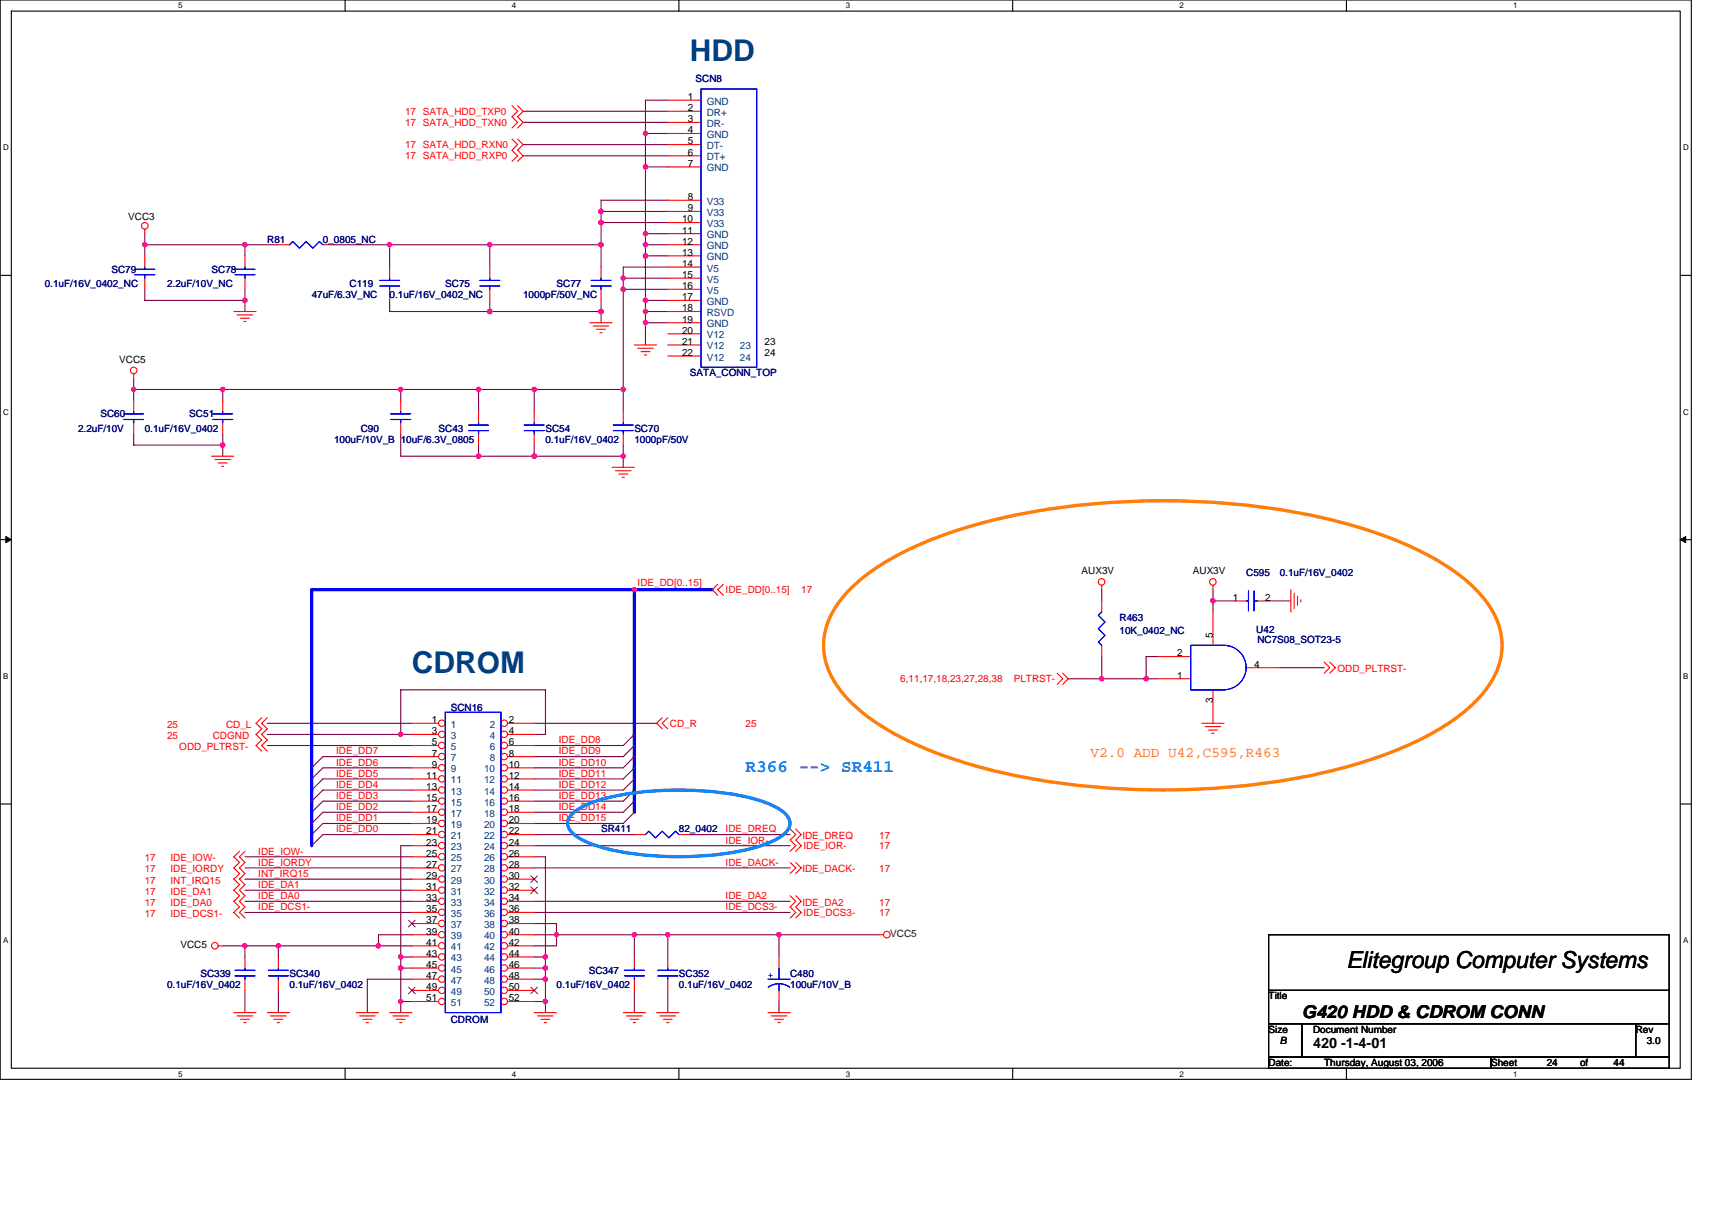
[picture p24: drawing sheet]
<svg xmlns="http://www.w3.org/2000/svg" width="297mm" height="210mm" viewBox="0 0 297 210" stroke-linecap="round" stroke-linejoin="round" font-family="sans-serif">
<defs><g id="words">
<g font-size="5.2" fill="#004080">
<text x="119.7" y="10.6">HDD</text>
<text x="71.5" y="116.8">CDROM</text>
</g>
<text font-size="4" x="233.6" y="167.9">Elitegroup Computer Systems</text>
<text font-size="3.1" fill="#0080ff" x="129.4" y="133.8">R366 --&gt; SR411</text>
<text font-size="3.1" x="225.9" y="176.6">G420 HDD &amp; CDROM CONN</text>
<text font-size="2.5" fill="#ff8000" x="189.2" y="131.3">V2.0 ADD U42,C595,R463</text>
<text font-size="2.5" x="227.8" y="181.8">420 -1-4-01</text>
<g font-size="1.7">
<text x="119.3" y="17.4">1</text>
<text x="119.3" y="19.3">2</text>
<text x="119.3" y="21.2">3</text>
<text x="119.3" y="23.1">4</text>
<text x="119.3" y="25.1">5</text>
<text x="119.3" y="27">6</text>
<text x="119.3" y="28.9">7</text>
<text x="119.3" y="34.7">8</text>
<text x="22.2" y="38.2">VCC3</text>
<text x="118.3" y="38.6">10</text>
<text x="118.3" y="40.5">11</text>
<text x="119.3" y="36.7">9</text>
<text x="118.3" y="42.4">12</text>
<text x="118.3" y="44.4">13</text>
<text x="118.3" y="46.3">14</text>
<text x="118.3" y="48.2">15</text>
<text x="118.3" y="50.2">16</text>
<text x="118.3" y="52.1">17</text>
<text x="118.3" y="54">18</text>
<text x="118.3" y="56">19</text>
<text x="118.3" y="57.9">20</text>
<text x="118.3" y="59.8">21</text>
<text x="132.6" y="59.8">23</text>
<text x="20.7" y="62.9">VCC5</text>
<text x="118.3" y="61.7">22</text>
<text x="132.6" y="61.7">24</text>
<text x="187.7" y="99.6">AUX3V</text>
<text x="207" y="99.6">AUX3V</text>
<text x="213.9" y="104.2">1</text>
<text x="219.5" y="104.2">2</text>
<text x="204.3" y="113.9">2</text>
<text x="210.4" y="110.6" transform="rotate(-90 210.4 110.6)">5</text>
<text x="204.3" y="117.7">1</text>
<text x="217.6" y="115.8">4</text>
<text x="74.9" y="125.5">1</text>
<text x="88.3" y="125.5">2</text>
<text x="210.4" y="122" transform="rotate(-90 210.4 122)">3</text>
<text x="74.9" y="127.4">3</text>
<text x="74.9" y="129.3">5</text>
<text x="74.9" y="131.2">7</text>
<text x="88.3" y="127.4">4</text>
<text x="88.3" y="129.3">6</text>
<text x="88.3" y="131.2">8</text>
<text x="74" y="135.1">11</text>
<text x="74" y="137">13</text>
<text x="74.9" y="133.2">9</text>
<text x="88.3" y="133.2">10</text>
<text x="88.3" y="135.1">12</text>
<text x="88.3" y="137">14</text>
<text x="74" y="139">15</text>
<text x="74" y="140.9">17</text>
<text x="74" y="142.8">19</text>
<text x="88.3" y="139">16</text>
<text x="88.3" y="140.9">18</text>
<text x="88.3" y="142.8">20</text>
<text x="74" y="144.8">21</text>
<text x="74" y="146.7">23</text>
<text x="74" y="148.6">25</text>
<text x="88.3" y="144.8">22</text>
<text x="88.3" y="146.7">24</text>
<text x="88.3" y="148.6">26</text>
<text x="74" y="150.5">27</text>
<text x="74" y="152.5">29</text>
<text x="74" y="154.4">31</text>
<text x="88.3" y="150.5">28</text>
<text x="88.3" y="152.5">30</text>
<text x="88.3" y="154.4">32</text>
<text x="74" y="156.3">33</text>
<text x="74" y="158.3">35</text>
<text x="74" y="160.2">37</text>
<text x="88.3" y="156.3">34</text>
<text x="88.3" y="158.3">36</text>
<text x="88.3" y="160.2">38</text>
<text x="31.3" y="164.5">VCC5</text>
<text x="74" y="162.1">39</text>
<text x="74" y="164.1">41</text>
<text x="74" y="166">43</text>
<text x="74" y="167.9">45</text>
<text x="88.3" y="162.1">40</text>
<text x="88.3" y="164.1">42</text>
<text x="88.3" y="166">44</text>
<text x="88.3" y="167.9">46</text>
<text x="74" y="169.8">47</text>
<text x="74" y="171.8">49</text>
<text x="74" y="173.7">51</text>
<text x="88.3" y="169.8">48</text>
<text x="88.3" y="171.8">50</text>
<text x="88.3" y="173.7">52</text>
<text x="220.1" y="173.4">Title</text>
<text x="220.1" y="179.1">Size</text>
<text x="227.8" y="179.1">Document Number</text>
<text x="283.8" y="179.1">Rev</text>
<text x="220.1" y="184.9">Date:</text>
<text x="222" y="181.1">B</text>
<text x="229.8" y="184.9">Thursday, August 03, 2006</text>
<text x="258.7" y="184.9">Sheet</text>
<text x="268.4" y="184.9">24</text>
<text x="274.1" y="184.9">of</text>
<text x="279.9" y="184.9">44</text>
<text x="285.7" y="181.1">3.0</text>
</g>
<g font-size="1.7" fill="#000080">
<text x="120.7" y="14.3">SCN8</text>
<text x="19.3" y="47.3">SC79</text>
<text x="36.7" y="47.3">SC78</text>
<text x="46.4" y="42.1">R81</text>
<text x="56" y="42.1">0_0805_NC</text>
<text x="7.8" y="49.8">0.1uF/16V_0402_NC</text>
<text x="29" y="49.8">2.2uF/10V_NC</text>
<text x="54.1" y="51.7">47uF/6.3V_NC</text>
<text x="60.6" y="49.8">C119</text>
<text x="67.6" y="51.7">0.1uF/16V_0402_NC</text>
<text x="77.3" y="49.8">SC75</text>
<text x="90.8" y="51.7">1000pF/50V_NC</text>
<text x="96.6" y="49.8">SC77</text>
<text x="119.7" y="65.2">SATA_CONN_TOP</text>
<text x="13.5" y="74.9">2.2uF/10V</text>
<text x="17.4" y="72.4">SC60</text>
<text x="25.1" y="74.9">0.1uF/16V_0402</text>
<text x="32.8" y="72.4">SC51</text>
<text x="58" y="76.8">100uF/10V_B 10uF/6.3V_0805</text>
<text x="62.6" y="74.9">C90</text>
<text x="76.1" y="74.9">SC43</text>
<text x="94.6" y="74.9">SC54</text>
<text x="94.6" y="76.8">0.1uF/16V_0402</text>
<text x="110.1" y="74.9">SC70</text>
<text x="110.1" y="76.8">1000pF/50V</text>
<text x="216.2" y="100">C595</text>
<text x="222" y="100">0.1uF/16V_0402</text>
<text x="194.2" y="107.7">R463</text>
<text x="194.2" y="110">10K_0402_NC</text>
<text x="218" y="109.8">U42</text>
<text x="218.2" y="111.6">NC7S08_SOT23-5</text>
<text x="78.2" y="123.4">SCN16</text>
<text x="104.3" y="144.4">SR411</text>
<text x="117.8" y="144.4">82_0402</text>
<text x="29" y="171.4">0.1uF/16V_0402</text>
<text x="34.8" y="169.5">SC339</text>
<text x="50.2" y="169.5">SC340</text>
<text x="50.2" y="171.4">0.1uF/16V_0402</text>
<text x="96.6" y="171.4">0.1uF/16V_0402</text>
<text x="102.1" y="168.9">SC347</text>
<text x="117.8" y="169.5">SC352</text>
<text x="117.8" y="171.4">0.1uF/16V_0402</text>
<text x="137.1" y="169.5">C480</text>
<text x="137.1" y="171.4">100uF/10V_B</text>
<text x="78.2" y="177.4">CDROM</text>
</g>
<g font-size="1.7" fill="#f00">
<text x="70.3" y="19.9">17 SATA_HDD_TXP0</text>
<text x="70.3" y="21.8">17 SATA_HDD_TXN0</text>
<text x="70.3" y="25.7">17 SATA_HDD_RXN0</text>
<text x="70.3" y="27.6">17 SATA_HDD_RXP0</text>
<text x="110.6" y="101.7">IDE_DD[0..15]</text>
<text x="125.9" y="102.9">IDE_DD[0..15]</text>
<text x="139" y="102.9">17</text>
<text x="156.2" y="118.3">6,11,17,18,23,27,28,38</text>
<text x="175.9" y="118.3">PLTRST-</text>
<text x="232.1" y="116.6">ODD_PLTRST-</text>
<text x="29" y="128.2">25</text>
<text x="29" y="126.2">25</text>
<text x="31.1" y="130.1">ODD_PLTRST-</text>
<text x="36.9" y="128.2">CDGND</text>
<text x="39.2" y="126.2">CD_L</text>
<text x="58.3" y="130.9">IDE_DD7</text>
<text x="96.9" y="128.9">IDE_DD8</text>
<text x="96.9" y="130.9">IDE_DD9</text>
<text x="116.2" y="126">CD_R</text>
<text x="129.4" y="126">25</text>
<text x="58.3" y="136.7">IDE_DD4</text>
<text x="58.3" y="134.7">IDE_DD5</text>
<text x="58.3" y="132.8">IDE_DD6</text>
<text x="96.9" y="134.7">IDE_DD11</text>
<text x="96.9" y="132.8">IDE_DD10</text>
<text x="96.9" y="136.7">IDE_DD12</text>
<text x="58.3" y="138.6">IDE_DD3</text>
<text x="58.3" y="142.5">IDE_DD1</text>
<text x="58.3" y="140.5">IDE_DD2</text>
<text x="96.9" y="140.5">IDE_DD14</text>
<text x="96.9" y="138.6">IDE_DD13</text>
<text x="96.9" y="142.5">IDE_DD15</text>
<text x="25.1" y="149.4">17</text>
<text x="29.6" y="149.4">IDE_IOW-</text>
<text x="44.8" y="148.3">IDE_IOW-</text>
<text x="58.3" y="144.4">IDE_DD0</text>
<text x="125.9" y="144.4">IDE_DREQ</text>
<text x="125.9" y="146.3">IDE_IOR-</text>
<text x="139.2" y="145.5">IDE_DREQ</text>
<text x="139.4" y="147.3">IDE_IOR-</text>
<text x="152.5" y="145.5">17</text>
<text x="152.5" y="147.3">17</text>
<text x="25.1" y="151.3">17</text>
<text x="25.1" y="153.3">17</text>
<text x="25.1" y="155.2">17</text>
<text x="29.6" y="151.3">IDE_IORDY</text>
<text x="29.6" y="153.3">INT_IRQ15</text>
<text x="29.6" y="155.2">IDE_DA1</text>
<text x="44.8" y="152.1">INT_IRQ15</text>
<text x="44.8" y="150.2">IDE_IORDY</text>
<text x="44.8" y="154.1">IDE_DA1</text>
<text x="44.8" y="156">IDE_DA0</text>
<text x="125.9" y="150.2">IDE_DACK-</text>
<text x="125.9" y="156">IDE_DA2</text>
<text x="139.2" y="151.3">IDE_DACK-</text>
<text x="152.5" y="151.3">17</text>
<text x="25.1" y="159.1">17</text>
<text x="25.1" y="157.1">17</text>
<text x="29.6" y="159.1">IDE_DCS1-</text>
<text x="29.6" y="157.1">IDE_DA0</text>
<text x="44.8" y="157.9">IDE_DCS1-</text>
<text x="125.9" y="157.9">IDE_DCS3-</text>
<text x="139.2" y="157.1">IDE_DA2</text>
<text x="139.4" y="158.9">IDE_DCS3-</text>
<text x="152.5" y="158.9">17</text>
<text x="152.5" y="157.1">17</text>
</g>
<g font-size="1.7" fill="#004080">
<text x="122.6" y="18.2">GND</text>
<text x="122.6" y="20.1">DR+</text>
<text x="122.6" y="22">DR-</text>
<text x="122.6" y="23.9">GND</text>
<text x="122.6" y="25.9">DT-</text>
<text x="122.6" y="27.8">DT+</text>
<text x="122.6" y="29.7">GND</text>
<text x="122.6" y="35.5">V33</text>
<text x="122.6" y="37.5">V33</text>
<text x="122.6" y="39.4">V33</text>
<text x="122.6" y="41.3">GND</text>
<text x="122.6" y="43.2">GND</text>
<text x="122.6" y="45.2">GND</text>
<text x="122.6" y="47.1">V5</text>
<text x="122.6" y="49">V5</text>
<text x="122.6" y="51">V5</text>
<text x="122.6" y="52.9">GND</text>
<text x="122.6" y="54.8">RSVD</text>
<text x="122.6" y="56.8">GND</text>
<text x="122.6" y="58.7">V12</text>
<text x="122.6" y="60.6">V12</text>
<text x="122.6" y="62.5">V12</text>
<text x="128.4" y="60.6">23</text>
<text x="128.4" y="62.5">24</text>
<text x="78.2" y="126.3">1</text>
<text x="78.2" y="128.2">3</text>
<text x="78.2" y="130.1">5</text>
<text x="85" y="126.3">2</text>
<text x="85" y="128.2">4</text>
<text x="85" y="130.1">6</text>
<text x="78.2" y="132">7</text>
<text x="78.2" y="134">9</text>
<text x="78.2" y="135.9">11</text>
<text x="78.2" y="137.8">13</text>
<text x="84" y="134">10</text>
<text x="84" y="135.9">12</text>
<text x="84" y="137.8">14</text>
<text x="85" y="132">8</text>
<text x="78.2" y="139.8">15</text>
<text x="78.2" y="141.7">17</text>
<text x="78.2" y="143.6">19</text>
<text x="84" y="139.8">16</text>
<text x="84" y="141.7">18</text>
<text x="84" y="143.6">20</text>
<text x="78.2" y="145.6">21</text>
<text x="78.2" y="147.5">23</text>
<text x="78.2" y="149.4">25</text>
<text x="84" y="145.6">22</text>
<text x="84" y="147.5">24</text>
<text x="84" y="149.4">26</text>
<text x="78.2" y="151.3">27</text>
<text x="78.2" y="153.3">29</text>
<text x="78.2" y="155.2">31</text>
<text x="84" y="151.3">28</text>
<text x="84" y="153.3">30</text>
<text x="84" y="155.2">32</text>
<text x="78.2" y="157.1">33</text>
<text x="78.2" y="159.1">35</text>
<text x="78.2" y="161">37</text>
<text x="84" y="157.1">34</text>
<text x="84" y="159.1">36</text>
<text x="84" y="161">38</text>
<text x="78.2" y="162.9">39</text>
<text x="78.2" y="164.9">41</text>
<text x="78.2" y="166.8">43</text>
<text x="84" y="162.9">40</text>
<text x="84" y="164.9">42</text>
<text x="84" y="166.8">44</text>
<text x="78.2" y="168.7">45</text>
<text x="78.2" y="170.6">47</text>
<text x="78.2" y="172.6">49</text>
<text x="84" y="168.7">46</text>
<text x="84" y="170.6">48</text>
<text x="84" y="172.6">50</text>
<text x="78.2" y="174.5">51</text>
<text x="84" y="174.5">52</text>
</g>
<text font-size="1.7" fill="#400000" x="154.5" y="162.5">VCC5</text>
<text font-size="1.7" fill="#00f" x="133.2" y="169.7">+</text>
<g font-size="1.4">
<text x="30.9" y="1.5">5</text>
<text x="88.8" y="1.5">4</text>
<text x="146.7" y="1.5">3</text>
<text x="204.7" y="1.5">2</text>
<text x="262.6" y="1.5">1</text>
<text x=".5" y="26.1">D</text>
<text x="292" y="26.1">D</text>
<text x=".5" y="71.9">C</text>
<text x="292" y="71.9">C</text>
<text x=".5" y="117.8">B</text>
<text x="292" y="117.8">B</text>
<text x=".5" y="163.6">A</text>
<text x="292" y="163.6">A</text>
<text x="30.9" y="186.8">5</text>
<text x="88.8" y="186.8">4</text>
<text x="146.7" y="186.8">3</text>
<text x="204.7" y="186.8">2</text>
<text x="262.6" y="186.8">1</text>
</g>
</g></defs>
<path d="M0 0h293.5v187.2h-293.5zM2 1.9h289.5v183.4h-289.5z" fill="none" stroke="#000" stroke-width=".19"/>
<g fill="#fff">
<path d="M30.9 .2h.8v1.6h-.8z"/>
<path d="M30.9 185.5h.8v1.6h-.8z"/>
</g>
<path d="M59.9 0v1.9M59.9 185.3v1.9" fill="none" stroke="#000" stroke-width=".19"/>
<g fill="#fff">
<path d="M88.8 .2h.8v1.6h-.8z"/>
<path d="M88.8 185.5h.8v1.6h-.8z"/>
</g>
<path d="M117.8 0v1.9M117.8 185.3v1.9" fill="none" stroke="#000" stroke-width=".19"/>
<g fill="#fff">
<path d="M146.7 .2h.8v1.6h-.8z"/>
<path d="M146.7 185.5h.8v1.6h-.8z"/>
</g>
<path d="M175.7 0v1.9M175.7 185.3v1.9" fill="none" stroke="#000" stroke-width=".19"/>
<g fill="#fff">
<path d="M204.7 .2h.7v1.6h-.7z"/>
<path d="M204.7 185.5h.7v1.6h-.7z"/>
</g>
<path d="M233.6 0v1.9M233.6 185.3v1.9" fill="none" stroke="#000" stroke-width=".19"/>
<g fill="#fff">
<path d="M262.6 .2h.7v1.6h-.7z"/>
<path d="M262.6 185.5h.7v1.6h-.7z"/>
<path d="M.5 24.8h1v1.6h-1z"/>
<path d="M292 24.8h1v1.6h-1z"/>
<path d="M.5 70.7h1v1.5h-1z"/>
<path d="M292 70.7h1v1.5h-1z"/>
</g>
<path d="M0 47.8h2M291.5 47.8h2" fill="none" stroke="#000" stroke-width=".19"/>
<g fill="#fff">
<path d="M.5 116.5h.9v1.6h-.9z"/>
<path d="M292 116.5h.9v1.6h-.9z"/>
</g>
<path d="M0 93.6h2M291.5 93.6h2" fill="none" stroke="#000" stroke-width=".19"/>
<path d="M1 93.1l1 .5-1 .5zM291.5 93.6l1-.5v1z" fill="#000" stroke="#000" stroke-width=".17"/>
<g fill="#fff">
<path d="M.5 162.4h.9v1.5h-.9z"/>
<path d="M292 162.4h.9v1.5h-.9z"/>
</g>
<path d="M0 139.5h2M291.5 139.5h2M220.1 177.6h5.8v5.8h-5.8zM220.1 162.2h69.5v9.6h-69.5zM220.1 171.8h69.5v5.8h-69.5zM225.9 177.6h57.9v5.8h-57.9zM283.8 177.6h5.8v5.8h-5.8zM220.1 183.4h38.6v1.9h-38.6zM258.7 183.4h30.9v1.9h-30.9z" fill="none" stroke="#000" stroke-width=".19"/>
<g fill="none" stroke="#800040" stroke-width=".19">
<path d="M90.8 19.3h25.1M115.9 17.4h-3.9v42.4M90.8 21.2h25.1M90.8 27h25.1M90.8 25.1h25.1M104.3 36.7h11.6M104.3 38.6h11.6M112 23.2h3.9M112 29h3.9M115.9 34.7h-11.6v11.6M25.1 42.5h17.4v1.9M25.1 50.2v1.9h17.4"/>
<path d="M25.1 40.5v3.9M42.5 50.2v3.8M42.5 42.5h5.8M58 42.5h46.3M67.6 42.5v3.8M67.6 52.1v1.9h17.4M85 54h19.3v2M85 42.5v3.8M85 52.1v1.9M104.3 52.1v1.9M108.1 48.3h7.8M108.1 50.2h7.8"/>
<path d="M112 40.5h3.9M112 42.5h3.9M112 44.4h3.9M112 54h3.9M112 52.1h3.9M112 56h3.9M115.9 46.3h-7.8v25.1M23.2 67.6h84.9M23.2 65.6v3.9M23.2 75.3v1.9h15.4M38.6 67.6v1.9M38.6 75.3v3.8"/>
<path d="M69.5 67.6v1.9M69.5 75.3v3.8h23.2M83 67.6v3.8M83 77.2v1.9M92.7 79.1h15.4v2M92.7 67.6v3.8M92.7 77.2v1.9M108.1 77.2v1.9M185.4 117.8h15.4M191.2 102.3v1.9M191.2 113.9v3.9M200.8 113.9h-1.9v3.9"/>
<path d="M210.5 104.2h3.8M210.5 102.3v3.9M220.1 104.2h3.9M222 115.8h7.8M46.4 127.4h25.1M46.4 129.3h25.1M46.4 125.5h25.1M69.5 127.4v-7.7h25.1v7.7h-1.9M71.5 137.1h-15.5l-1.9 1.9M71.5 139h-15.5l-1.9 1.9M71.5 135.1h-15.5l-1.9 2M71.5 133.2h-15.5l-1.9 1.9"/>
<path d="M71.5 131.3h-15.5l-1.9 1.9M92.7 125.5h21.2M110.1 127.4l-2 1.9h-15.4M110.1 135.1l-2 2h-15.4M110.1 137.1l-2 1.9h-15.4M110.1 139l-2 1.9h-15.4M110.1 133.2l-2 1.9h-15.4M110.1 131.3l-2 1.9h-15.4M110.1 129.3l-2 2h-15.4M42.5 158.3h29M42.5 150.6h29M42.5 148.6h29"/>
<path d="M42.5 152.5h29M42.5 156.4h29M42.5 154.4h29M71.5 144.8h-15.5l-1.9 1.9M71.5 140.9h-15.5l-1.9 2M71.5 146.7h-2v19.3M71.5 142.9h-15.5l-1.9 1.9M92.7 144.8h17.4M92.7 158.3h44.4M92.7 150.6h44.4M92.7 148.6h1.9v27.1M92.7 146.7h44.4"/>
<path d="M92.7 156.4h44.4M110.1 140.9l-2 2h-15.4M119.7 144.8h17.4M38.6 164.1h3.9v1.9M42.5 164.1h29M42.5 171.8v3.9M48.3 164.1v1.9M48.3 171.8v3.9M69.5 166v1.9h2M69.5 167.9v5.8h2M69.5 173.7v2M69.5 166h2"/>
<path d="M71.5 162.2h-5.8v1.9M71.5 169.9h-7.8v5.8M92.7 160.2h3.9v3.9h-3.9M92.7 162.2h23.2M92.7 167.9h1.9M92.7 169.9h1.9M92.7 166h1.9M92.7 173.7h1.9M110.1 162.2v3.8M110.1 171.8v3.9M115.9 162.2h19.3v3.8M115.9 162.2v3.8"/>
<path d="M115.9 171.8v3.9M135.2 162.2h17.3M135.2 173.7v2"/>
</g>
<path d="M110.1 102.3v38.6M123.6 102.3h-69.5v44.4" fill="none" stroke="#00f" stroke-width=".57"/>
<g fill="#f0f" stroke="#f0f" stroke-width=".19">
<circle cx="48.3" cy="164.1" r=".38"/>
<circle cx="42.5" cy="164.1" r=".38"/>
<circle cx="65.7" cy="164.1" r=".38"/>
<circle cx="69.5" cy="166" r=".38"/>
<circle cx="94.6" cy="167.9" r=".38"/>
<circle cx="69.5" cy="127.4" r=".38"/>
<circle cx="96.5" cy="162.1" r=".38"/>
<circle cx="94.6" cy="166" r=".38"/>
<circle cx="115.8" cy="162.1" r=".38"/>
<circle cx="69.5" cy="173.7" r=".38"/>
<circle cx="110" cy="102.3" r=".38"/>
<circle cx="92.7" cy="79.1" r=".38"/>
<circle cx="108.1" cy="79.1" r=".38"/>
<circle cx="83" cy="79.1" r=".38"/>
<circle cx="112" cy="23.1" r=".38"/>
<circle cx="112" cy="28.9" r=".38"/>
<circle cx="108.1" cy="67.6" r=".38"/>
<circle cx="92.7" cy="67.6" r=".38"/>
<circle cx="112" cy="40.5" r=".38"/>
<circle cx="83" cy="67.6" r=".38"/>
<circle cx="69.5" cy="67.6" r=".38"/>
<circle cx="112" cy="42.4" r=".38"/>
<circle cx="112" cy="44.4" r=".38"/>
<circle cx="85" cy="54" r=".38"/>
<circle cx="104.3" cy="54" r=".38"/>
<circle cx="104.3" cy="38.6" r=".38"/>
<circle cx="104.3" cy="42.4" r=".38"/>
<circle cx="67.6" cy="42.4" r=".38"/>
<circle cx="112" cy="52.1" r=".38"/>
<circle cx="112" cy="56" r=".38"/>
<circle cx="42.5" cy="52.1" r=".38"/>
<circle cx="85" cy="42.4" r=".38"/>
<circle cx="104.3" cy="36.7" r=".38"/>
<circle cx="108.1" cy="48.2" r=".38"/>
<circle cx="38.6" cy="77.2" r=".38"/>
<circle cx="135.1" cy="162.1" r=".38"/>
<circle cx="42.5" cy="42.4" r=".38"/>
<circle cx="112" cy="54" r=".38"/>
<circle cx="108.1" cy="50.2" r=".38"/>
<circle cx="110" cy="162.1" r=".38"/>
<circle cx="94.6" cy="173.7" r=".38"/>
<circle cx="94.6" cy="169.9" r=".38"/>
<circle cx="69.5" cy="167.9" r=".38"/>
<circle cx="38.6" cy="67.6" r=".38"/>
<circle cx="23.2" cy="67.6" r=".38"/>
<circle cx="25.1" cy="42.4" r=".38"/>
<circle cx="210.4" cy="104.2" r=".38"/>
<circle cx="198.9" cy="117.7" r=".38"/>
<circle cx="191.1" cy="117.7" r=".38"/>
</g>
<g fill="none" stroke="#f00" stroke-width=".19">
<path d="M88.8 18.3l1 1-1 1 1 .9-1 1M89.8 18.3l1 1-1 1 1 .9-1 1M25.1 39.8v.7M88.8 24.1l1 1-1 1 1 .9-1 1M89.8 24.1l1 1-1 1 1 .9-1 1M40.6 54h3.8M41.1 54.6h2.8M41.7 55.2h1.6M42.3 55.8h.4M102.3 56h3.9M102.9 56.6h2.7M103.5 57.1h1.5"/>
<path d="M104.1 57.7h.4M110.1 59.8h3.8M23.2 64.9v.7M36.7 79.1h3.9M37.3 79.7h2.7M110.7 60.4h2.6M111.2 61h1.6M111.8 61.6h.4M37.9 80.3h1.5M38.5 80.9h.3M106.2 81.1h3.9M106.8 81.7h2.7"/>
<path d="M107.4 82.2h1.5M107.9 82.8h.4M124.5 101.3l-.9 1 .9 1M125.5 101.3l-1 1 1 1M183.4 116.8l1 1-1 .9M184.4 116.8l1 1-1 .9M191.2 101.5v.8M210.5 101.5v.8M224 102.3v3.9M224.5 102.9v2.7M225.1 103.5v1.5M225.7 104v.4"/>
<path d="M229.8 114.9l.9 .9-.9 1M230.7 114.9l1 .9-1 1M45.4 124.5l-1 1 1 .9-1 1 1 1-1 .9 1 1M46.4 124.5l-1 1 1 .9-1 1 1 1-1 .9 1 1M114.9 124.5l-1 1 1 .9M115.9 124.5l-1 1 1 .9M208.5 125.5h3.9M209.1 126h2.7M209.7 126.6h1.5M210.2 127.2h.4M41.5 147.7l-.9 .9 .9 1-.9 1 .9 .9-.9 1 .9 1-.9 .9 .9 1-.9 1 .9 .9-.9 1 .9 1M42.5 147.7l-1 .9 1 1-1 1 1 .9-1 1 1 1-1 .9 1 1-1 1 1 .9-1 1 1 1"/>
<path d="M137.1 155.4l1 1-1 .9 1 1-1 1M137.1 143.8l1 1-1 .9 1 1-1 1M137.1 149.6l1 1-1 .9M138.1 155.4l.9 1-.9 .9 .9 1-.9 1M138.1 143.8l.9 1-.9 .9 .9 1-.9 1M138.1 149.6l.9 1-.9 .9M37.9 164.1h.7M40.6 175.7h3.8M41.1 176.2h2.8M41.7 176.8h1.6M42.3 177.4h.4M46.4 175.7h3.8"/>
<path d="M46.9 176.2h2.8M47.5 176.8h1.6M48.1 177.4h.4M61.8 175.7h3.9M62.4 176.2h2.7M63 176.8h1.5M63.5 177.4h.4M67.6 175.7h3.9M68.2 176.2h2.7M68.8 176.8h1.5M69.3 177.4h.4M92.7 175.7h3.9"/>
<path d="M93.3 176.2h2.7M93.8 176.8h1.6M94.4 177.4h.4M108.1 175.7h3.9M108.7 176.2h2.7M109.3 176.8h1.5M109.9 177.4h.4M113.9 175.7h3.9M114.5 176.2h2.7M115.1 176.8h1.5M115.7 177.4h.4M133.2 175.7h3.9"/>
<path d="M133.8 176.2h2.7M134.4 176.8h1.5M135 177.4h.4M152.5 162.2h.8"/>
<circle cx="25.1" cy="39.2" r=".57"/>
<circle cx="23.2" cy="64.3" r=".57"/>
<circle cx="191.1" cy="100.9" r=".57"/>
<circle cx="210.4" cy="100.9" r=".57"/>
<circle cx="37.3" cy="164.1" r=".57"/>
<circle cx="153.9" cy="162.1" r=".57"/>
</g>
<path d="M99.5 141a16.1 16.1 0 0 1 6.9-2.8 57.8 57.8 0 0 1 24.3 .3 11.2 11.2 0 0 1 5.9 3.1 2.08 2.08 0 0 1-.5 3.1 16.2 16.2 0 0 1-6.9 2.8 55.7 55.7 0 0 1-25.7-.8 10 10 0 0 1-4.6-2.6 2.09 2.09 0 0 1 .6-3.1z" fill="none" stroke="#0080ff" stroke-width=".57"/>
<path d="M147.5 102.2a41.9 41.9 0 0 1 15.4-9.1 112.5 112.5 0 0 1 38.9-6.2 114.8 114.8 0 0 1 38.8 6.2 44.2 44.2 0 0 1 15.4 9.1 14 14 0 0 1 4.6 9.8 14 14 0 0 1-4.6 9.7 41.9 41.9 0 0 1-15.4 9.1 112.4 112.4 0 0 1-38.8 6.2 114.7 114.7 0 0 1-38.9-6.2 44.2 44.2 0 0 1-15.4-9.1 14 14 0 0 1-4.6-9.7 14 14 0 0 1 4.6-9.8z" fill="none" stroke="#ff8000" stroke-width=".57"/>
<circle cx="76.7" cy="125.5" r=".57" fill="#fff" stroke="#f00" stroke-width=".19"/>
<path d="M71.5 125.5h4.6" fill="none" stroke="#f00" stroke-width=".19"/>
<circle cx="87.5" cy="125.5" r=".57" fill="#fff" stroke="#f00" stroke-width=".19"/>
<path d="M88.1 125.5h4.6" fill="none" stroke="#f00" stroke-width=".19"/>
<circle cx="76.7" cy="127.4" r=".57" fill="#fff" stroke="#f00" stroke-width=".19"/>
<path d="M71.5 127.4h4.6" fill="none" stroke="#f00" stroke-width=".19"/>
<circle cx="87.5" cy="127.4" r=".57" fill="#fff" stroke="#f00" stroke-width=".19"/>
<path d="M88.1 127.4h4.6" fill="none" stroke="#f00" stroke-width=".19"/>
<circle cx="76.7" cy="129.3" r=".57" fill="#fff" stroke="#f00" stroke-width=".19"/>
<path d="M71.5 129.3h4.6" fill="none" stroke="#f00" stroke-width=".19"/>
<circle cx="87.5" cy="129.3" r=".57" fill="#fff" stroke="#f00" stroke-width=".19"/>
<path d="M88.1 129.3h4.6" fill="none" stroke="#f00" stroke-width=".19"/>
<circle cx="76.7" cy="131.2" r=".57" fill="#fff" stroke="#f00" stroke-width=".19"/>
<path d="M71.5 131.3h4.6" fill="none" stroke="#f00" stroke-width=".19"/>
<circle cx="87.5" cy="131.2" r=".57" fill="#fff" stroke="#f00" stroke-width=".19"/>
<path d="M88.1 131.3h4.6" fill="none" stroke="#f00" stroke-width=".19"/>
<circle cx="76.7" cy="133.2" r=".57" fill="#fff" stroke="#f00" stroke-width=".19"/>
<path d="M71.5 133.2h4.6" fill="none" stroke="#f00" stroke-width=".19"/>
<circle cx="87.5" cy="133.2" r=".57" fill="#fff" stroke="#f00" stroke-width=".19"/>
<path d="M88.1 133.2h4.6" fill="none" stroke="#f00" stroke-width=".19"/>
<circle cx="76.7" cy="135.1" r=".57" fill="#fff" stroke="#f00" stroke-width=".19"/>
<path d="M71.5 135.1h4.6" fill="none" stroke="#f00" stroke-width=".19"/>
<circle cx="87.5" cy="135.1" r=".57" fill="#fff" stroke="#f00" stroke-width=".19"/>
<path d="M88.1 135.1h4.6" fill="none" stroke="#f00" stroke-width=".19"/>
<circle cx="76.7" cy="137" r=".57" fill="#fff" stroke="#f00" stroke-width=".19"/>
<path d="M71.5 137.1h4.6" fill="none" stroke="#f00" stroke-width=".19"/>
<circle cx="87.5" cy="137" r=".57" fill="#fff" stroke="#f00" stroke-width=".19"/>
<path d="M88.1 137.1h4.6" fill="none" stroke="#f00" stroke-width=".19"/>
<circle cx="76.7" cy="139" r=".57" fill="#fff" stroke="#f00" stroke-width=".19"/>
<path d="M71.5 139h4.6" fill="none" stroke="#f00" stroke-width=".19"/>
<circle cx="87.5" cy="139" r=".57" fill="#fff" stroke="#f00" stroke-width=".19"/>
<path d="M88.1 139h4.6" fill="none" stroke="#f00" stroke-width=".19"/>
<circle cx="76.7" cy="140.9" r=".57" fill="#fff" stroke="#f00" stroke-width=".19"/>
<path d="M71.5 140.9h4.6" fill="none" stroke="#f00" stroke-width=".19"/>
<circle cx="87.5" cy="140.9" r=".57" fill="#fff" stroke="#f00" stroke-width=".19"/>
<path d="M88.1 140.9h4.6" fill="none" stroke="#f00" stroke-width=".19"/>
<circle cx="76.7" cy="142.8" r=".57" fill="#fff" stroke="#f00" stroke-width=".19"/>
<path d="M71.5 142.9h4.6" fill="none" stroke="#f00" stroke-width=".19"/>
<circle cx="87.5" cy="142.8" r=".57" fill="#fff" stroke="#f00" stroke-width=".19"/>
<path d="M88.1 142.9h4.6" fill="none" stroke="#f00" stroke-width=".19"/>
<circle cx="76.7" cy="144.8" r=".57" fill="#fff" stroke="#f00" stroke-width=".19"/>
<path d="M71.5 144.8h4.6" fill="none" stroke="#f00" stroke-width=".19"/>
<circle cx="87.5" cy="144.8" r=".57" fill="#fff" stroke="#f00" stroke-width=".19"/>
<path d="M88.1 144.8h4.6" fill="none" stroke="#f00" stroke-width=".19"/>
<circle cx="76.7" cy="146.7" r=".57" fill="#fff" stroke="#f00" stroke-width=".19"/>
<path d="M71.5 146.7h4.6" fill="none" stroke="#f00" stroke-width=".19"/>
<circle cx="87.5" cy="146.7" r=".57" fill="#fff" stroke="#f00" stroke-width=".19"/>
<path d="M88.1 146.7h4.6" fill="none" stroke="#f00" stroke-width=".19"/>
<circle cx="76.7" cy="148.6" r=".57" fill="#fff" stroke="#f00" stroke-width=".19"/>
<path d="M71.5 148.6h4.6" fill="none" stroke="#f00" stroke-width=".19"/>
<circle cx="87.5" cy="148.6" r=".57" fill="#fff" stroke="#f00" stroke-width=".19"/>
<path d="M88.1 148.6h4.6" fill="none" stroke="#f00" stroke-width=".19"/>
<circle cx="76.7" cy="150.5" r=".57" fill="#fff" stroke="#f00" stroke-width=".19"/>
<path d="M71.5 150.6h4.6" fill="none" stroke="#f00" stroke-width=".19"/>
<circle cx="87.5" cy="150.5" r=".57" fill="#fff" stroke="#f00" stroke-width=".19"/>
<path d="M88.1 150.6h4.6" fill="none" stroke="#f00" stroke-width=".19"/>
<circle cx="76.7" cy="152.5" r=".57" fill="#fff" stroke="#f00" stroke-width=".19"/>
<path d="M71.5 152.5h4.6" fill="none" stroke="#f00" stroke-width=".19"/>
<circle cx="87.5" cy="152.5" r=".57" fill="#fff" stroke="#f00" stroke-width=".19"/>
<path d="M88.1 152.5h4.6" fill="none" stroke="#f00" stroke-width=".19"/>
<path d="M92.1 151.9l1.2 1.2M93.3 151.9l-1.2 1.2" fill="none" stroke="#804000" stroke-width=".17"/>
<circle cx="76.7" cy="154.4" r=".57" fill="#fff" stroke="#f00" stroke-width=".19"/>
<path d="M71.5 154.4h4.6" fill="none" stroke="#f00" stroke-width=".19"/>
<circle cx="87.5" cy="154.4" r=".57" fill="#fff" stroke="#f00" stroke-width=".19"/>
<path d="M88.1 154.4h4.6" fill="none" stroke="#f00" stroke-width=".19"/>
<path d="M92.1 153.9l1.2 1.1M93.3 153.9l-1.2 1.1" fill="none" stroke="#804000" stroke-width=".17"/>
<circle cx="76.7" cy="156.3" r=".57" fill="#fff" stroke="#f00" stroke-width=".19"/>
<path d="M71.5 156.4h4.6" fill="none" stroke="#f00" stroke-width=".19"/>
<circle cx="87.5" cy="156.3" r=".57" fill="#fff" stroke="#f00" stroke-width=".19"/>
<path d="M88.1 156.4h4.6" fill="none" stroke="#f00" stroke-width=".19"/>
<circle cx="76.7" cy="158.3" r=".57" fill="#fff" stroke="#f00" stroke-width=".19"/>
<path d="M71.5 158.3h4.6" fill="none" stroke="#f00" stroke-width=".19"/>
<circle cx="87.5" cy="158.3" r=".57" fill="#fff" stroke="#f00" stroke-width=".19"/>
<path d="M88.1 158.3h4.6" fill="none" stroke="#f00" stroke-width=".19"/>
<circle cx="76.7" cy="160.2" r=".57" fill="#fff" stroke="#f00" stroke-width=".19"/>
<path d="M71.5 160.2h4.6" fill="none" stroke="#f00" stroke-width=".19"/>
<path d="M70.9 159.6l1.1 1.2M72 159.6l-1.1 1.2" fill="none" stroke="#804000" stroke-width=".17"/>
<circle cx="87.5" cy="160.2" r=".57" fill="#fff" stroke="#f00" stroke-width=".19"/>
<path d="M88.1 160.2h4.6" fill="none" stroke="#f00" stroke-width=".19"/>
<circle cx="76.7" cy="162.1" r=".57" fill="#fff" stroke="#f00" stroke-width=".19"/>
<path d="M71.5 162.2h4.6" fill="none" stroke="#f00" stroke-width=".19"/>
<circle cx="87.5" cy="162.1" r=".57" fill="#fff" stroke="#f00" stroke-width=".19"/>
<path d="M88.1 162.2h4.6" fill="none" stroke="#f00" stroke-width=".19"/>
<circle cx="76.7" cy="164.1" r=".57" fill="#fff" stroke="#f00" stroke-width=".19"/>
<path d="M71.5 164.1h4.6" fill="none" stroke="#f00" stroke-width=".19"/>
<circle cx="87.5" cy="164.1" r=".57" fill="#fff" stroke="#f00" stroke-width=".19"/>
<path d="M88.1 164.1h4.6" fill="none" stroke="#f00" stroke-width=".19"/>
<circle cx="76.7" cy="166" r=".57" fill="#fff" stroke="#f00" stroke-width=".19"/>
<path d="M71.5 166h4.6" fill="none" stroke="#f00" stroke-width=".19"/>
<circle cx="87.5" cy="166" r=".57" fill="#fff" stroke="#f00" stroke-width=".19"/>
<path d="M88.1 166h4.6" fill="none" stroke="#f00" stroke-width=".19"/>
<circle cx="76.7" cy="167.9" r=".57" fill="#fff" stroke="#f00" stroke-width=".19"/>
<path d="M71.5 167.9h4.6" fill="none" stroke="#f00" stroke-width=".19"/>
<circle cx="87.5" cy="167.9" r=".57" fill="#fff" stroke="#f00" stroke-width=".19"/>
<path d="M88.1 167.9h4.6" fill="none" stroke="#f00" stroke-width=".19"/>
<circle cx="76.7" cy="169.8" r=".57" fill="#fff" stroke="#f00" stroke-width=".19"/>
<path d="M71.5 169.9h4.6" fill="none" stroke="#f00" stroke-width=".19"/>
<circle cx="87.5" cy="169.8" r=".57" fill="#fff" stroke="#f00" stroke-width=".19"/>
<path d="M88.1 169.9h4.6" fill="none" stroke="#f00" stroke-width=".19"/>
<circle cx="76.7" cy="171.8" r=".57" fill="#fff" stroke="#f00" stroke-width=".19"/>
<path d="M71.5 171.8h4.6" fill="none" stroke="#f00" stroke-width=".19"/>
<path d="M70.9 171.2l1.1 1.2M72 171.2l-1.1 1.2" fill="none" stroke="#804000" stroke-width=".17"/>
<circle cx="87.5" cy="171.8" r=".57" fill="#fff" stroke="#f00" stroke-width=".19"/>
<path d="M88.1 171.8h4.6" fill="none" stroke="#f00" stroke-width=".19"/>
<path d="M92.1 171.2l1.2 1.2M93.3 171.2l-1.2 1.2" fill="none" stroke="#804000" stroke-width=".17"/>
<circle cx="76.7" cy="173.7" r=".57" fill="#fff" stroke="#f00" stroke-width=".19"/>
<path d="M71.5 173.7h4.6" fill="none" stroke="#f00" stroke-width=".19"/>
<circle cx="87.5" cy="173.7" r=".57" fill="#fff" stroke="#f00" stroke-width=".19"/>
<g fill="none" stroke="#f00" stroke-width=".19">
<path d="M115.9 17.4h5.7M115.9 19.3h5.7M115.9 21.2h5.7M115.9 23.2h5.7M115.9 25.1h5.7M115.9 27h5.7M115.9 29h5.7M115.9 34.7h5.7M115.9 36.7h5.7M115.9 38.6h5.7M25.1 44.4v1.9M25.1 48.3v1.9"/>
<path d="M42.5 44.4v1.9M42.5 48.3v1.9M48.3 42.5h1.9M56 42.5h2M67.6 46.3v2M67.6 50.2v1.9M85 46.3v2M85 50.2v1.9M104.3 46.3v2M104.3 50.2v1.9M115.9 40.5h5.7M115.9 42.5h5.7"/>
<path d="M115.9 44.4h5.7M115.9 46.3h5.7M115.9 48.3h5.7M115.9 50.2h5.7M115.9 52.1h5.7M115.9 54h5.7M115.9 56h5.7M115.9 57.9h5.7M115.9 59.8h5.7M131.3 59.8h.1M23.2 69.5v1.9M23.2 73.3v2"/>
<path d="M38.6 69.5v1.9M38.6 73.3v2M69.5 69.5v1.9M69.5 73.3v2M83 71.4v1.9M83 75.3v1.9M92.7 71.4v1.9M92.7 75.3v1.9M108.1 71.4v1.9M108.1 75.3v1.9M115.9 61.8h5.7M131.3 61.8h.1"/>
<path d="M191.2 104.2v2M191.2 112v1.9M200.8 117.8h5.8M200.8 113.9h5.8M210.5 106.2v5.8M210.5 119.7v5.8M214.3 104.2h1.9M216.2 115.8h5.8M218.2 104.2h1.9M110.1 144.8h1.9M117.8 144.8h1.9M42.5 166v1.9"/>
<path d="M42.5 169.9v1.9M48.3 166v1.9M48.3 169.9v1.9M88.1 173.7h4.6M110.1 166v1.9M110.1 169.9v1.9M115.9 166v1.9M115.9 169.9v1.9M135.2 166v1.9M135.2 171.8v1.9"/>
</g>
<g fill="none" stroke="#00f" stroke-width=".19">
<path d="M121.6 15.4h9.7v48.3h-9.7zM23.4 47.7h3.5M23.4 46.7h3.5M25.1 46.3v.4M25.1 47.7v.6M40.8 47.7h3.4M40.8 46.7h3.4M42.5 46.3v.4M42.5 47.7v.6M50.2 42.5l.6-.6 1.2 1.2 1.1-1.2 1.2 1.2 1.1-1.2 .6 .6M65.9 49.6h3.4M65.9 48.6h3.4"/>
<path d="M67.6 48.3v.3M67.6 49.6v.6M83.2 49.6h3.5M83.2 48.6h3.5M85 48.3v.3M85 49.6v.6M102.5 49.6h3.5M102.5 48.6h3.5M104.3 48.3v.3M104.3 49.6v.6M21.5 72.8h3.4M21.5 71.8h3.4"/>
<path d="M23.2 71.4v.4M23.2 72.8v.5M36.9 72.8h3.5M36.9 71.8h3.5M38.6 71.4v.4M38.6 72.8v.5M67.8 72.8h3.5M67.8 71.8h3.5M69.5 71.4v.4M69.5 72.8v.5M81.3 74.7h3.5M81.3 73.7h3.5"/>
<path d="M83 73.3v.4M83 74.7v.6M90.9 74.7h3.5M90.9 73.7h3.5M92.7 73.3v.4M92.7 74.7v.6M106.4 74.7h3.5M106.4 73.7h3.5M108.1 73.3v.4M108.1 74.7v.6M191.2 106.2l-.6 .5 1.1 1.2-1.1 1.2 1.1 1.1-1.1 1.2 .6 .6M206.6 112h5.8a3.9 3.9 0 0 1 3.8 3.9v-.1a3.9 3.9 0 0 1-3.8 3.9h-5.8z"/>
<path d="M216.2 104.2h.4M216.6 102.5v3.5M217.6 104.2h.6M217.6 102.5v3.5M77.3 123.5h9.6v52.2h-9.6zM112 144.8l.6-.6 1.1 1.2 1.2-1.2 1.2 1.2 1.1-1.2 .6 .6M40.8 169.3h3.4M40.8 168.3h3.4M42.5 167.9v.4M42.5 169.3v.6M46.6 169.3h3.4M46.6 168.3h3.4"/>
<path d="M48.3 167.9v.4M48.3 169.3v.6M108.3 169.3h3.5M108.3 168.3h3.5M110.1 167.9v.4M110.1 169.3v.6M114.1 169.3h3.5M114.1 168.3h3.5M115.9 167.9v.4M115.9 169.3v.6M133.2 169.9h3.9M135.1 170.6l-1.1 .3-.7 .4"/>
<path d="M135.1 170.6l1.2 .3 .7 .4M135.2 167.9v2M135.2 170.6v1.2"/>
</g>
<g fill="#f0f" stroke="#f0f" stroke-width=".19">
<circle cx="48.3" cy="164.1" r=".38"/>
<circle cx="42.5" cy="164.1" r=".38"/>
<circle cx="65.7" cy="164.1" r=".38"/>
<circle cx="69.5" cy="166" r=".38"/>
<circle cx="94.6" cy="167.9" r=".38"/>
<circle cx="69.5" cy="127.4" r=".38"/>
<circle cx="96.5" cy="162.1" r=".38"/>
<circle cx="94.6" cy="166" r=".38"/>
<circle cx="115.8" cy="162.1" r=".38"/>
<circle cx="69.5" cy="173.7" r=".38"/>
<circle cx="110" cy="102.3" r=".38"/>
<circle cx="92.7" cy="79.1" r=".38"/>
<circle cx="108.1" cy="79.1" r=".38"/>
<circle cx="83" cy="79.1" r=".38"/>
<circle cx="112" cy="23.1" r=".38"/>
<circle cx="112" cy="28.9" r=".38"/>
<circle cx="108.1" cy="67.6" r=".38"/>
<circle cx="92.7" cy="67.6" r=".38"/>
<circle cx="112" cy="40.5" r=".38"/>
<circle cx="83" cy="67.6" r=".38"/>
<circle cx="69.5" cy="67.6" r=".38"/>
<circle cx="112" cy="42.4" r=".38"/>
<circle cx="112" cy="44.4" r=".38"/>
<circle cx="85" cy="54" r=".38"/>
<circle cx="104.3" cy="54" r=".38"/>
<circle cx="104.3" cy="38.6" r=".38"/>
<circle cx="104.3" cy="42.4" r=".38"/>
<circle cx="67.6" cy="42.4" r=".38"/>
<circle cx="112" cy="52.1" r=".38"/>
<circle cx="112" cy="56" r=".38"/>
<circle cx="42.5" cy="52.1" r=".38"/>
<circle cx="85" cy="42.4" r=".38"/>
<circle cx="104.3" cy="36.7" r=".38"/>
<circle cx="108.1" cy="48.2" r=".38"/>
<circle cx="38.6" cy="77.2" r=".38"/>
<circle cx="135.1" cy="162.1" r=".38"/>
<circle cx="42.5" cy="42.4" r=".38"/>
<circle cx="112" cy="54" r=".38"/>
<circle cx="108.1" cy="50.2" r=".38"/>
<circle cx="110" cy="162.1" r=".38"/>
<circle cx="94.6" cy="173.7" r=".38"/>
<circle cx="94.6" cy="169.9" r=".38"/>
<circle cx="69.5" cy="167.9" r=".38"/>
<circle cx="38.6" cy="67.6" r=".38"/>
<circle cx="23.2" cy="67.6" r=".38"/>
<circle cx="25.1" cy="42.4" r=".38"/>
<circle cx="210.4" cy="104.2" r=".38"/>
<circle cx="198.9" cy="117.7" r=".38"/>
<circle cx="191.1" cy="117.7" r=".38"/>
</g>
<use href="#words"/>
</svg>
